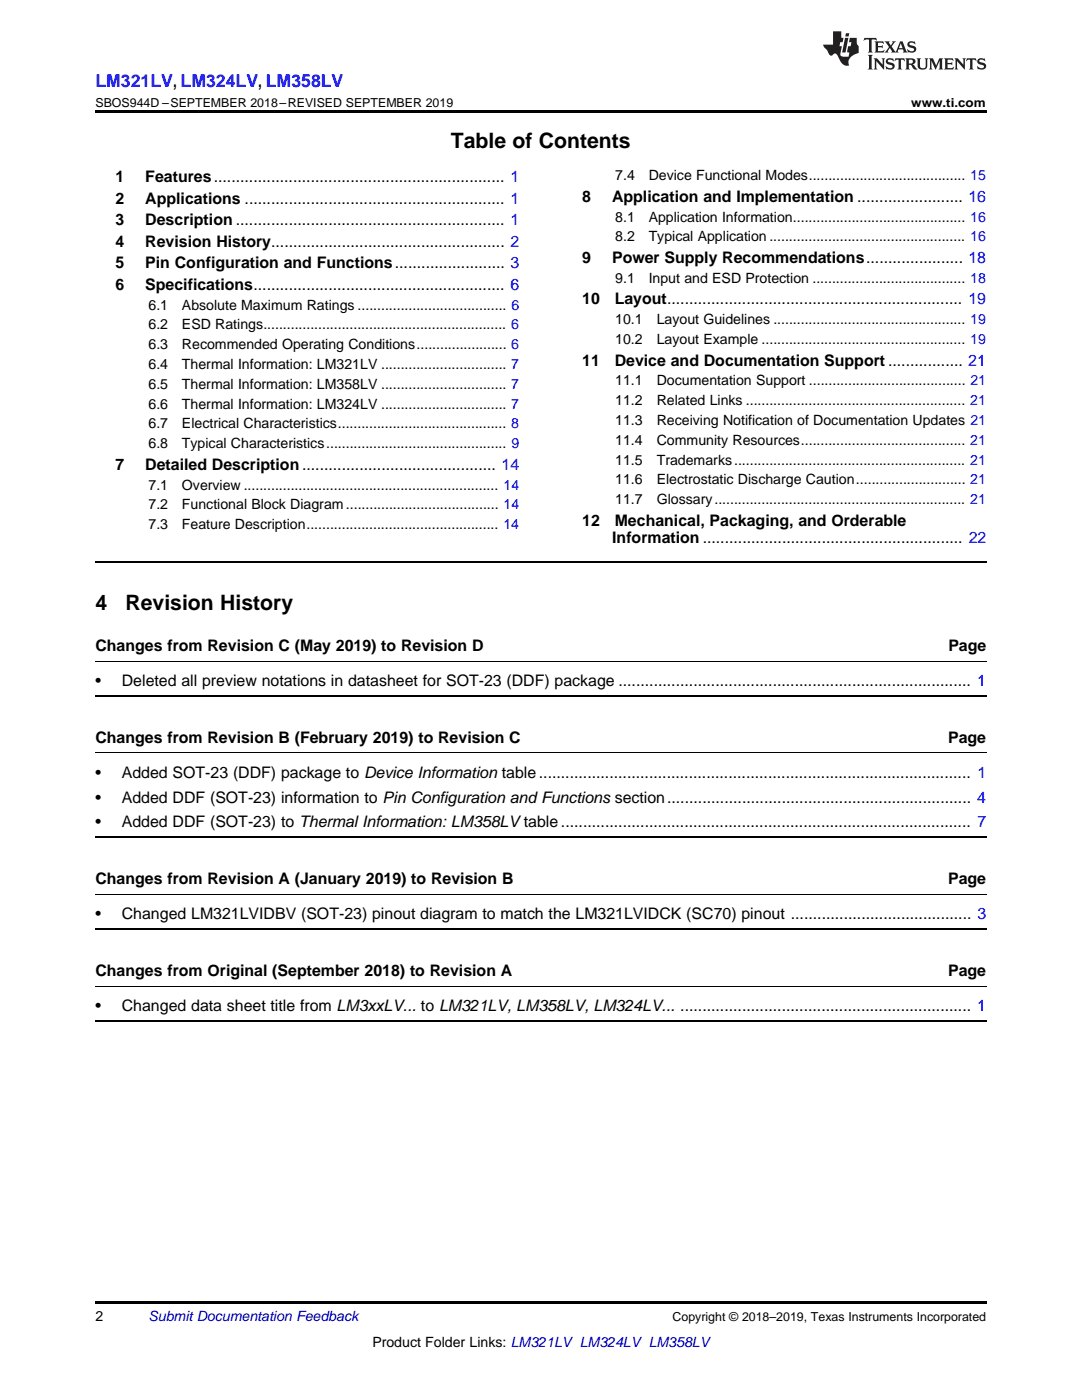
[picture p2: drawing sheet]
<svg xmlns="http://www.w3.org/2000/svg" width="216mm" height="279mm" viewBox="0 0 216 279" stroke-linecap="round" stroke-linejoin="round" font-family="sans-serif">
<defs><g id="words">
<g font-size="4.2">
<text x="90" y="29.6">Table of Contents</text>
<text x="19" y="121.7">4</text>
<text x="25" y="121.7">Revision History</text>
</g>
<text font-size="3.5" fill="#00f" x="19" y="17.3">LM321LV, LM324LV, LM358LV</text>
<g font-size="3.2">
<text x="23" y="36.3">1</text>
<text x="23" y="40.6">2</text>
<text x="29" y="36.3">Features.................................................................. 1</text>
<text x="29" y="40.6">Applications ........................................................... 1</text>
<text x="116.2" y="40.3">8</text>
<text x="122.1" y="40.3">Application and Implementation ........................ 16</text>
<text x="23" y="44.9">3</text>
<text x="29" y="44.9">Description ............................................................. 1</text>
<text x="23" y="49.2">4</text>
<text x="23" y="53.6">5</text>
<text x="29" y="49.2">Revision History..................................................... 2</text>
<text x="29" y="53.6">Pin Configuration and Functions......................... 3</text>
<text x="116.2" y="52.5">9</text>
<text x="122.1" y="52.5">Power Supply Recommendations...................... 18</text>
<text x="23" y="57.9">6</text>
<text x="29" y="57.9">Specifications......................................................... 6</text>
<text x="116.2" y="60.7">10</text>
<text x="122.7" y="60.7">Layout................................................................... 19</text>
<text x="116.2" y="73">11</text>
<text x="122.7" y="73">Device and Documentation Support ................. 21</text>
<text x="23" y="93.8">7</text>
<text x="29" y="93.8">Detailed Description............................................ 14</text>
<text x="116.2" y="104.9">12</text>
<text x="122.7" y="104.9">Mechanical, Packaging, and Orderable</text>
<text x="122.2" y="108.4">Information ........................................................... 22</text>
<text x="19" y="129.9">Changes from Revision C (May 2019) to Revision D</text>
<text x="189.2" y="129.9">Page</text>
<text x="19" y="136.9">•</text>
<text x="24.3" y="136.9">Deleted all preview notations in datasheet for SOT-23 (DDF) package ................................................................................ 1</text>
<text x="19" y="148.2">Changes from Revision B (February 2019) to Revision C</text>
<text x="189.2" y="148.2">Page</text>
<text x="19" y="155.3">•</text>
<text x="24.3" y="155.3">Added SOT-23 (DDF) package to Device Information table.................................................................................................. 1</text>
<text x="19" y="160.2">•</text>
<text x="24.3" y="160.2">Added DDF (SOT-23) information to Pin Configuration and Functions section..................................................................... 4</text>
<text x="19" y="165.1">•</text>
<text x="24.3" y="165.1">Added DDF (SOT-23) to Thermal Information: LM358LVtable............................................................................................. 7</text>
<text x="19" y="176.4">Changes from Revision A (January 2019) to Revision B</text>
<text x="189.2" y="176.4">Page</text>
<text x="19" y="183.5">•</text>
<text x="24.3" y="183.5">Changed LM321LVIDBV (SOT-23) pinout diagram to match the LM321LVIDCK (SC70) pinout ......................................... 3</text>
<text x="19" y="194.8">Changes from Original (September 2018) to Revision A</text>
<text x="189.2" y="194.8">Page</text>
<text x="19" y="201.8">•</text>
<text x="24.3" y="201.8">Changed data sheet title from LM3xxLV... to LM321LV, LM358LV, LM324LV... .................................................................. 1</text>
</g>
<g font-size="2.8">
<text x="122.8" y="36">7.4</text>
<text x="129.4" y="36">Device Functional Modes........................................ 15</text>
<text x="122.8" y="44.2">8.1</text>
<text x="129.4" y="44.2">Application Information............................................ 16</text>
<text x="122.8" y="48.2">8.2</text>
<text x="129.4" y="48.2">Typical Application .................................................. 16</text>
<text x="122.8" y="56.4">9.1</text>
<text x="129.4" y="56.4">Input and ESD Protection ....................................... 18</text>
<text x="29.6" y="61.8">6.1</text>
<text x="29.6" y="65.8">6.2</text>
<text x="36.3" y="61.8">Absolute Maximum Ratings ...................................... 6</text>
<text x="36.3" y="65.8">ESD Ratings.............................................................. 6</text>
<text x="122.8" y="64.7">10.1</text>
<text x="131" y="64.7">Layout Guidelines ................................................. 19</text>
<text x="29.6" y="69.7">6.3</text>
<text x="36.3" y="69.7">Recommended Operating Conditions....................... 6</text>
<text x="122.8" y="68.7">10.2</text>
<text x="131" y="68.7">Layout Example .................................................... 19</text>
<text x="29.6" y="73.7">6.4</text>
<text x="29.6" y="77.6">6.5</text>
<text x="36.3" y="73.7">Thermal Information: LM321LV ................................ 7</text>
<text x="36.3" y="77.6">Thermal Information: LM358LV ................................ 7</text>
<text x="122.8" y="76.9">11.1</text>
<text x="131" y="76.9">Documentation Support ........................................ 21</text>
<text x="29.6" y="81.6">6.6</text>
<text x="36.3" y="81.6">Thermal Information: LM324LV ................................ 7</text>
<text x="122.8" y="80.9">11.2</text>
<text x="131" y="80.9">Related Links ........................................................ 21</text>
<text x="29.6" y="85.5">6.7</text>
<text x="29.6" y="89.5">6.8</text>
<text x="36.3" y="85.5">Electrical Characteristics........................................... 8</text>
<text x="36.3" y="89.5">Typical Characteristics.............................................. 9</text>
<text x="122.8" y="84.8">11.3</text>
<text x="122.8" y="88.8">11.4</text>
<text x="131" y="84.8">Receiving Notification of Documentation Updates 21</text>
<text x="131" y="88.8">Community Resources.......................................... 21</text>
<text x="122.8" y="92.7">11.5</text>
<text x="131" y="92.7">Trademarks........................................................... 21</text>
<text x="29.6" y="97.7">7.1</text>
<text x="29.6" y="101.7">7.2</text>
<text x="36.3" y="97.7">Overview ................................................................. 14</text>
<text x="36.3" y="101.7">Functional Block Diagram....................................... 14</text>
<text x="122.8" y="96.7">11.6</text>
<text x="122.8" y="100.6">11.7</text>
<text x="131" y="96.7">Electrostatic Discharge Caution............................ 21</text>
<text x="131" y="100.6">Glossary................................................................ 21</text>
<text x="29.6" y="105.6">7.3</text>
<text x="36.3" y="105.6">Feature Description................................................. 14</text>
<text x="19" y="263.6">2</text>
<text x="74.3" y="268.9">Product Folder Links: LM321LV LM324LV LM358LV</text>
</g>
<text font-size="2.8" fill="#0000c8" x="29.6" y="263.6">Submit Documentation Feedback</text>
<g font-size="2.5">
<text x="19" y="21.4">SBOS944D –SEPTEMBER 2018–REVISED SEPTEMBER 2019</text>
<text x="181.8" y="21.4">www.ti.com</text>
<text x="134.2" y="263.6">Copyright © 2018–2019, Texas Instruments Incorporated</text>
</g>
</g></defs>
<path d="M19 22h177.8v.5h-177.8zM19 259.7h177.8v.5h-177.8z" fill="#000"/>
<path d="M19 112.1h177.8M19 138.9h177.8M19 167.1h177.8M19 185.4h177.8M19 203.8h177.8" fill="none" stroke="#000" stroke-width=".35"/>
<path d="M19 131.9h177.8M19 150.3h177.8M19 178.5h177.8M19 196.8h177.8" fill="none" stroke="#000" stroke-width=".2"/>
<g fill="#231f20">
<path d="M172.5 7.6l-.1 .5 .4-.2h.6v.1v2.1l-.2 .4h.9l-.2-.4v-2.1l.1-.1h.5l.5 .2-.2-.5zM174.5 8.3l.2 .3v1.5l-.2 .4h1.8l.2-.6a1.04 1.04 0 0 1-1.3 .2v-.7h.6l.3 .2v-.6l-.3 .2h-.6v-.6l.8-.1 .4 .3-.2-.5zM176.5 8.3l.9 1.1-.9 1.1h.8l-.2-.2 .4-.7 .5 .7-.2 .2h1.5l-.2-.2 .2-.4h.9l.1 .4-.2 .2h1l-.3-.3-.7-1.9h-.5l-.9 2-.8-1 .9-1h-.8l.1 .3-.4 .5-.3-.6 .1-.2zM179.7 8.6l.4 1h-.7zM181.3 8.4a.63 .63 0 0 0-.2 .7 .63 .63 0 0 0 .6 .4l.6 .2 .1 .2a.75 .75 0 0 1-.7 .4 .75 .75 0 0 1-.6-.5l.1 .7 .1-.1a1.11 1.11 0 0 0 1.5-.6 1.13 1.13 0 0 0-1.2-.8l-.1-.4a1.04 1.04 0 0 1 1.2 .2l-.2-.5-.2 .1-.4-.2zM173.2 10.9l.2 .4v2.2l-.2 .4h1l-.3-.4v-2.2l.3-.4zM174.3 11.6l.3 .4v1.5l-.3 .4h.8l-.2-.4v-1.3l1.5 1.7v-1.9l.2-.4h-.7l.2 .4v.9l-1.1-1.3zM177 11.8a.62 .62 0 0 0-.2 .7 .62 .62 0 0 0 .6 .4l.6 .1 .1 .3a.76 .76 0 0 1-.7 .3 .76 .76 0 0 1-.7-.4l.2 .7 .1-.1a1.11 1.11 0 0 0 1.5-.6 1.13 1.13 0 0 0-1.2-.8l-.1-.4a1.04 1.04 0 0 1 1.2 .2l-.2-.6-.2 .1-.5-.1zM178.7 11.6l-.2 .6a.61 .61 0 0 1 .8-.3v1.6l-.2 .4h.9l-.2-.4v-1.6a.63 .63 0 0 1 .7 .3l-.1-.6zM180.6 11.6l.3 .4v1.5l-.3 .4h1l-.2-.2-.1-.8 .6 .2a.76 .76 0 0 0 1.2 .7l-1-1a.58 .58 0 0 0 .6-.5 .58 .58 0 0 0-.5-.6zM181.4 11.9h.1a.45 .45 0 0 1 .5 .1 .45 .45 0 0 1 .1 .5l-.8 .2zM182.9 11.6l.2 .2a2.17 2.17 0 0 0 .3 1.9 .99 .99 0 0 0 1.6-.6v-1.1l.2-.4h-.7l.2 .2a1.92 1.92 0 0 1-.2 1.8 .6 .6 0 0 1-.9-.5v-1.1l.2-.4zM185.4 11.6l.2 .4v1.5l-.2 .4h.7l-.2-.4v-1.4l.8 1.8 .8-1.8v1.4l-.2 .4h.9l-.2-.4v-1.5l.2-.4h-.8l-.6 1.5-.6-1.5zM188.4 11.6l.2 .4v1.5l-.2 .4h1.8l.1-.6a1.04 1.04 0 0 1-1.2 .1v-.6h.5l.4 .2v-.6l-.4 .2h-.5v-.7h.8l.3 .3-.1-.6zM190.5 11.6l.2 .4v1.5l-.2 .4h.7l-.2-.4v-1.3l1.5 1.7v-1.9l.2-.4h-.7l.2 .4v.9l-1.1-1.3zM192.9 11.6l-.1 .6a.61 .61 0 0 1 .7-.3l.1 1.6-.3 .4h1l-.3-.4 .1-1.6a.63 .63 0 0 1 .7 .3l-.1-.6zM195.2 11.8a.62 .62 0 0 0-.2 .7 .62 .62 0 0 0 .6 .4l.6 .1 .1 .3a.76 .76 0 0 1-.7 .3 .76 .76 0 0 1-.6-.4l.1 .7 .1-.1a1.11 1.11 0 0 0 1.6-.6 1.13 1.13 0 0 0-1.3-.8l-.1-.4a1.04 1.04 0 0 1 1.2 .2l-.1-.6-.2 .1-.5-.1z"/>
<path d="M166.2 6.3v2.6h-1.9v.4l.8 .9a.91 .91 0 0 0 1 .8 .56 .56 0 0 1 .5-.3 .56 .56 0 0 1 .5 .3l.4 .8a1.53 1.53 0 0 0 1.9 1.2 1.54 1.54 0 0 1 1-2.1l.9-.3v-1.4a1.52 1.52 0 0 1-.4-1.6h-1.3l-.2 .8h.5l-.2 .8h-.5l-.1 1v.2l.4 .1-.2 .8a1.93 1.93 0 0 1-1.6-.3l.3-1.8h-.5l.2-.8h.4l.2-.8h-.4v-1.3zM168.6 7.6l-.6 2.9h.7l.6-2.9zM168.8 6.6l-.1 .7h.6l.2-.7z"/>
</g>
<use href="#words"/>
</svg>
